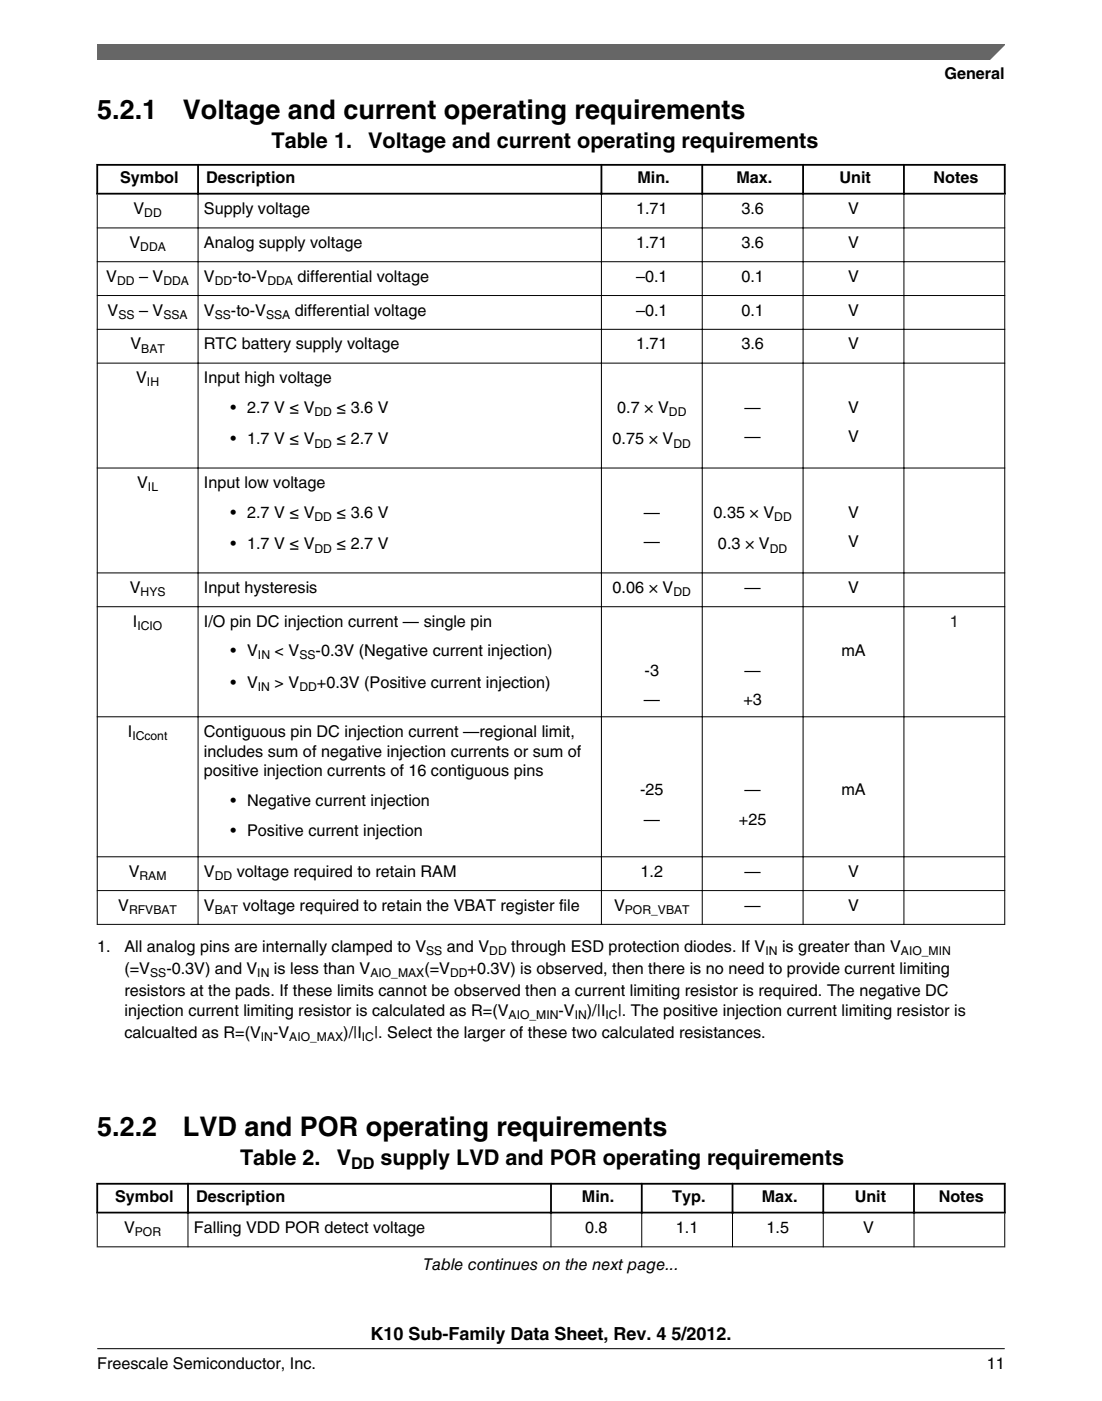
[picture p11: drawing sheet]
<svg xmlns="http://www.w3.org/2000/svg" width="216mm" height="274mm" viewBox="0 0 216 274" stroke-linecap="round" stroke-linejoin="round" font-family="sans-serif">
<defs><g id="words">
<g font-size="5.3">
<text x="19" y="23.2">5.2.1</text>
<text x="35.8" y="23.2">Voltage and current operating requirements</text>
<text x="19.1" y="222.3">5.2.2</text>
<text x="35.8" y="222.3">LVD and POR operating requirements</text>
</g>
<g font-size="4.2">
<text x="53.2" y="29">Table 1.</text>
<text x="72.1" y="29">Voltage and current operating requirements</text>
<text x="47" y="228.1">Table 2.</text>
<text x="66" y="228.1">V</text>
<text x="74.6" y="228.1">supply LVD and POR operating requirements</text>
</g>
<text font-size="3.5" x="72.6" y="262.3">K10 Sub-Family Data Sheet, Rev. 4 5/2012.</text>
<g font-size="3.2">
<text x="185" y="15.5">General</text>
<text x="23.5" y="35.9">Symbol</text>
<text x="40.4" y="35.9">Description</text>
<text x="124.9" y="35.9">Min.</text>
<text x="144.3" y="35.9">Max.</text>
<text x="164.5" y="35.9">Unit</text>
<text x="182.9" y="35.9">Notes</text>
<text x="26.1" y="41.9">V</text>
<text x="40" y="41.9">Supply voltage</text>
<text x="124.6" y="41.9">1.71</text>
<text x="145.3" y="41.9">3.6</text>
<text x="166.2" y="41.9">V</text>
<text x="25.4" y="48.5">V</text>
<text x="40" y="48.5">Analog supply voltage</text>
<text x="124.6" y="48.5">1.71</text>
<text x="145.3" y="48.5">3.6</text>
<text x="166.2" y="48.5">V</text>
<text x="20.8" y="55.2">V</text>
<text x="27.3" y="55.2">– V</text>
<text x="40" y="55.2">V</text>
<text x="45.5" y="55.2">-to-V</text>
<text x="58.3" y="55.2">differential voltage</text>
<text x="124.6" y="55.2">–0.1</text>
<text x="145.3" y="55.2">0.1</text>
<text x="166.2" y="55.2">V</text>
<text x="21.1" y="61.8">V</text>
<text x="27.3" y="61.8">– V</text>
<text x="40" y="61.8">V</text>
<text x="45.2" y="61.8">-to-V</text>
<text x="57.8" y="61.8">differential voltage</text>
<text x="124.6" y="61.8">–0.1</text>
<text x="145.3" y="61.8">0.1</text>
<text x="166.2" y="61.8">V</text>
<text x="25.6" y="68.4">V</text>
<text x="40" y="68.4">RTC battery supply voltage</text>
<text x="124.6" y="68.4">1.71</text>
<text x="145.3" y="68.4">3.6</text>
<text x="166.2" y="68.4">V</text>
<text x="26.7" y="75">V</text>
<text x="40" y="75">Input high voltage</text>
<text x="45.2" y="80.8">• 2.7 V ≤ V</text>
<text x="65.9" y="80.8">≤ 3.6 V</text>
<text x="120.9" y="80.8">0.7 × V</text>
<text x="145.9" y="80.8">—</text>
<text x="166.2" y="80.8">V</text>
<text x="45.2" y="87">• 1.7 V ≤ V</text>
<text x="65.9" y="87">≤ 2.7 V</text>
<text x="120" y="87">0.75 × V</text>
<text x="145.9" y="86.6">—</text>
<text x="166.2" y="86.6">V</text>
<text x="26.9" y="95.6">V</text>
<text x="40" y="95.6">Input low voltage</text>
<text x="45.2" y="101.3">• 2.7 V ≤ V</text>
<text x="65.9" y="101.3">≤ 3.6 V</text>
<text x="126.1" y="101.3">—</text>
<text x="139.8" y="101.3">0.35 × V</text>
<text x="166.2" y="101.3">V</text>
<text x="45.2" y="107.6">• 1.7 V ≤ V</text>
<text x="65.9" y="107.6">≤ 2.7 V</text>
<text x="126.1" y="107.1">—</text>
<text x="140.7" y="107.6">0.3 × V</text>
<text x="166.2" y="107.1">V</text>
<text x="25.4" y="116.1">V</text>
<text x="40" y="116.1">Input hysteresis</text>
<text x="120" y="116.1">0.06 × V</text>
<text x="145.9" y="116.1">—</text>
<text x="166.2" y="116.1">V</text>
<text x="26" y="122.7">I</text>
<text x="40" y="122.7">I/O pin DC injection current — single pin</text>
<text x="45.2" y="128.5">• V</text>
<text x="53.8" y="128.5">&lt; V</text>
<text x="61.8" y="128.5">-0.3V (Negative current injection)</text>
<text x="164.8" y="128.4">mA</text>
<text x="45.2" y="134.7">• V</text>
<text x="53.8" y="134.7">&gt; V</text>
<text x="62.1" y="134.7">+0.3V (Positive current injection)</text>
<text x="126.3" y="132.3">-3</text>
<text x="145.9" y="132.3">—</text>
<text x="126.1" y="138.1">—</text>
<text x="145.7" y="138.1">+3</text>
<text x="25" y="144.3">I</text>
<text x="40" y="144.3">Contiguous pin DC injection current —regional limit,</text>
<text x="40" y="148.1">includes sum of negative injection currents or sum of</text>
<text x="40" y="152">positive injection currents of 16 contiguous pins</text>
<text x="125.4" y="155.7">-25</text>
<text x="145.9" y="155.7">—</text>
<text x="164.8" y="155.7">mA</text>
<text x="45.2" y="157.8">• Negative current injection</text>
<text x="126.1" y="161.5">—</text>
<text x="144.8" y="161.5">+25</text>
<text x="45.2" y="163.6">• Positive current injection</text>
<text x="25.2" y="171.7">V</text>
<text x="40" y="171.7">V</text>
<text x="46.4" y="171.7">voltage required to retain RAM</text>
<text x="125.5" y="171.7">1.2</text>
<text x="145.9" y="171.7">—</text>
<text x="166.2" y="171.7">V</text>
<text x="23.2" y="178.3">V</text>
<text x="40" y="178.3">V</text>
<text x="47.6" y="178.3">voltage required to retain the VBAT register file</text>
<text x="120.3" y="178.3">V</text>
<text x="145.9" y="178.3">—</text>
<text x="166.2" y="178.3">V</text>
<text x="19" y="186.3">1.</text>
<text x="24.4" y="190.6">(=V</text>
<text x="24.4" y="186.3">All analog pins are internally clamped to V</text>
<text x="32.6" y="190.6">-0.3V) and V</text>
<text x="53.7" y="190.6">is less than V</text>
<text x="83.1" y="190.6">(=V</text>
<text x="87.6" y="186.3">and V</text>
<text x="91.6" y="190.6">+0.3V) is observed, then there is no need to provide current limiting</text>
<text x="100.2" y="186.3">through ESD protection diodes. If V</text>
<text x="153.2" y="186.3">is greater than V</text>
<text x="24.4" y="195">resistors at the pads. If these limits cannot be observed then a current limiting resistor is required. The negative DC</text>
<text x="24.4" y="198.9">injection current limiting resistor is calculated as R=(V</text>
<text x="24.4" y="203.2">calcualted as R=(V</text>
<text x="53.5" y="203.2">-V</text>
<text x="67.3" y="203.2">)/|I</text>
<text x="73.3" y="203.2">|. Select the larger of these two calculated resistances.</text>
<text x="109.4" y="198.9">-V</text>
<text x="115" y="198.9">)/|I</text>
<text x="121" y="198.9">|. The positive injection current limiting resistor is</text>
<text x="68.8" y="228.9">DD</text>
<text x="22.6" y="235.4">Symbol</text>
<text x="38.4" y="235.4">Description</text>
<text x="114" y="235.4">Min.</text>
<text x="131.7" y="235.4">Typ.</text>
<text x="149.2" y="235.4">Max.</text>
<text x="167.4" y="235.4">Unit</text>
<text x="183.9" y="235.4">Notes</text>
<text x="24.3" y="241.4">V</text>
<text x="38" y="241.4">Falling VDD POR detect voltage</text>
<text x="114.6" y="241.4">0.8</text>
<text x="132.4" y="241.4">1.1</text>
<text x="150.2" y="241.4">1.5</text>
<text x="169.1" y="241.4">V</text>
<text x="82.9" y="248.8">Table continues on the next page...</text>
<text x="19" y="268">Freescale Semiconductor, Inc.</text>
<text x="193.3" y="268">11</text>
</g>
<text font-size="3.2" fill="#00f" x="186.1" y="122.7">1</text>
<g font-size="2.4">
<text x="28.3" y="42.6">DD</text>
<text x="27.5" y="49.2">DDA</text>
<text x="22.9" y="55.8">DD</text>
<text x="32" y="55.8">DDA</text>
<text x="42.1" y="55.8">DD</text>
<text x="52.4" y="55.8">DDA</text>
<text x="23.2" y="62.4">SS</text>
<text x="32" y="62.4">SSA</text>
<text x="42.1" y="62.4">SS</text>
<text x="52.1" y="62.4">SSA</text>
<text x="27.7" y="69">BAT</text>
<text x="28.8" y="75.6">IH</text>
<text x="61.6" y="81.4">DD</text>
<text x="131.1" y="81.4">DD</text>
<text x="61.6" y="87.7">DD</text>
<text x="131.9" y="87.7">DD</text>
<text x="29" y="96.2">IL</text>
<text x="61.6" y="102">DD</text>
<text x="151.7" y="102">DD</text>
<text x="61.6" y="108.2">DD</text>
<text x="150.8" y="108.2">DD</text>
<text x="27.5" y="116.7">HYS</text>
<text x="131.9" y="116.7">DD</text>
<text x="26.9" y="123.3">ICIO</text>
<text x="50.5" y="129.1">IN</text>
<text x="58.7" y="129.1">SS</text>
<text x="50.5" y="135.4">IN</text>
<text x="58.7" y="135.4">DD</text>
<text x="25.9" y="144.9">ICcont</text>
<text x="27.3" y="172.3">RAM</text>
<text x="42.1" y="172.3">DD</text>
<text x="25.3" y="178.9">RFVBAT</text>
<text x="42.1" y="178.9">BAT</text>
<text x="122.4" y="178.9">POR_VBAT</text>
<text x="29.4" y="191.3">SS</text>
<text x="50.4" y="191.3">IN</text>
<text x="72.6" y="191.3">AIO_MAX</text>
<text x="83.5" y="187">SS</text>
<text x="88.2" y="191.3">DD</text>
<text x="95.9" y="187">DD</text>
<text x="149.9" y="187">IN</text>
<text x="176.5" y="187">AIO_MIN</text>
<text x="51.1" y="203.8">IN</text>
<text x="56.7" y="203.8">AIO_MAX</text>
<text x="70.9" y="203.8">IC</text>
<text x="99.6" y="199.5">AIO_MIN</text>
<text x="112.6" y="199.5">IN</text>
<text x="118.6" y="199.5">IC</text>
<text x="26.4" y="242.1">POR</text>
</g>
</g></defs>
<path d="M18.9 32.3h178.1M18.9 37.9h178.1M19 32.1v6M38.8 32.1v6M117.8 32.1v6M137.6 32.1v6M157.3 32.1v6M177.1 32.1v6M196.8 32.1v6" fill="none" stroke="#000" stroke-width=".35"/>
<g fill="none" stroke="#000" stroke-width=".2">
<path d="M19 38.1v143M38.8 37.7v143.4M117.8 37.7v143.4M137.6 37.7v143.4M157.3 37.7v143.4M177.1 37.7v143.4M196.8 38.1v143M19 44.6h177.9M19 51.2h177.9M19 57.9h177.9M19 64.5h177.9M19 71.1h177.9"/>
<path d="M19 91.6h177.9M19 112.2h177.9M19 118.8h177.9M19 140.4h177.9M19 167.8h177.9M19 174.4h177.9M19 181h177.9"/>
</g>
<g fill="#fff">
<path d="M19.1 224.5h177.8v25.4h-177.8z" fill-rule="evenodd"/>
<path d="M19.2 232h17.5v5.3h-17.5z" fill-rule="evenodd"/>
<path d="M37 232h70.8v5.3h-70.8z" fill-rule="evenodd"/>
<path d="M108.1 232h17.5v5.3h-17.5z" fill-rule="evenodd"/>
<path d="M125.9 232h17.4v5.3h-17.4z" fill-rule="evenodd"/>
<path d="M143.7 232h17.4v5.3h-17.4z" fill-rule="evenodd"/>
<path d="M161.5 232h17.4v5.3h-17.4z" fill-rule="evenodd"/>
<path d="M179.2 232h17.5v5.3h-17.5z" fill-rule="evenodd"/>
<path d="M19.1 237.6h17.6v6.4h-17.6z" fill-rule="evenodd"/>
<path d="M36.9 237.6h71v6.4h-71z" fill-rule="evenodd"/>
<path d="M108 237.6h17.6v6.4h-17.6z" fill-rule="evenodd"/>
<path d="M125.8 237.6h17.6v6.4h-17.6z" fill-rule="evenodd"/>
<path d="M143.6 237.6h17.6v6.4h-17.6z" fill-rule="evenodd"/>
<path d="M161.4 237.6h17.6v6.4h-17.6z" fill-rule="evenodd"/>
<path d="M179.2 237.6h17.6v6.4h-17.6z" fill-rule="evenodd"/>
</g>
<path d="M18.9 231.8h178.1M18.9 237.4h178.1M19 231.6v6M36.8 231.6v6M107.9 231.6v6M125.7 231.6v6M143.5 231.6v6M161.3 231.6v6M179.1 231.6v6M196.8 231.6v6" fill="none" stroke="#000" stroke-width=".35"/>
<path d="M19 237.6v6.6M36.8 237.2v7M107.9 237.2v7M125.7 237.2v7M143.5 237.2v7M161.3 237.2v7M179.1 237.2v7M196.8 237.6v6.6M19 244.1h177.9" fill="none" stroke="#000" stroke-width=".2"/>
<path d="M19 8.7h177.8l-5.6 3h-172.2z" fill="#666"/>
<path d="M19 11.7v-3h177.8l-3 3" fill="none" stroke="#666" stroke-width=".28"/>
<path d="M19 264.1h177.8" fill="none" stroke="#000" stroke-width=".2"/>
<use href="#words"/>
</svg>
